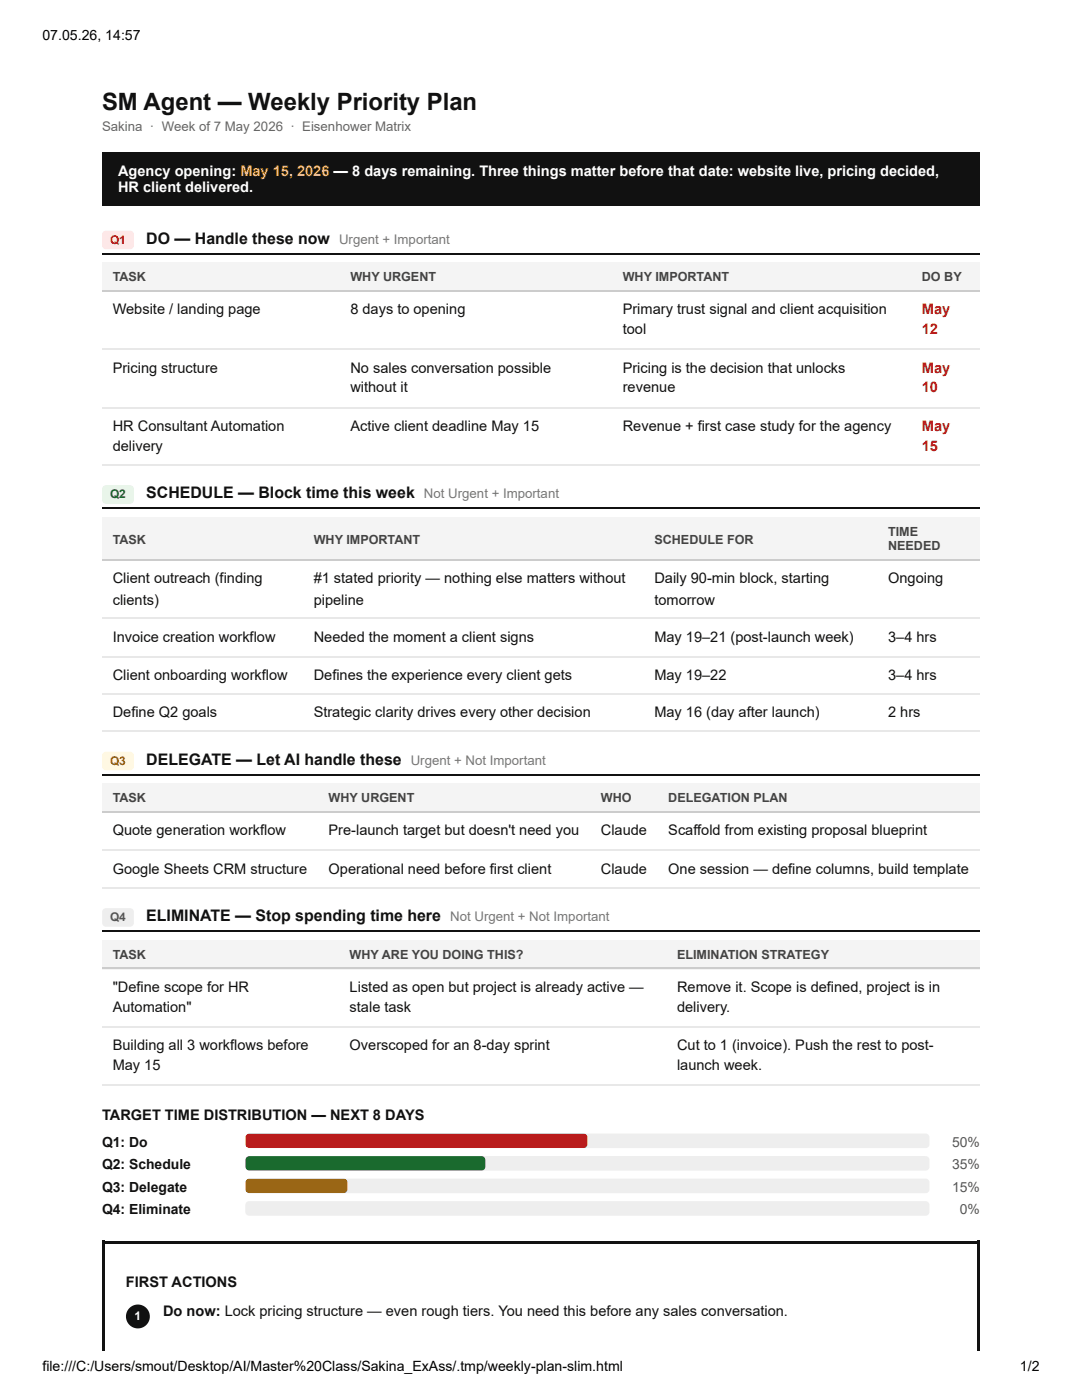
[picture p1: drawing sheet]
<svg xmlns="http://www.w3.org/2000/svg" width="216mm" height="279mm" viewBox="0 0 216 279" stroke-linecap="round" stroke-linejoin="round" font-family="sans-serif">
<defs><g id="words">
<text font-size="4.8" fill="#111" x="20.4" y="22">SM Agent — Weekly Priority Plan</text>
<g font-size="3.2" fill="#111">
<text x="29.2" y="48.7">DO — Handle these now</text>
<text x="29.2" y="99.5">SCHEDULE — Block time this week</text>
<text x="29.2" y="152.7">DELEGATE — Let AI handle these</text>
<text x="29.2" y="183.9">ELIMINATE — Stop spending time here</text>
</g>
<g font-size="2.9" fill="#fff">
<text x="23.5" y="35.2">Agency opening: May 15, 2026 — 8 days remaining. Three things matter before that date: website live, pricing decided,</text>
<text x="23.5" y="38.4">HR client delivered.</text>
</g>
<g font-size="2.9" fill="#111">
<text x="22.5" y="62.7">Website / landing page</text>
<text x="69.9" y="62.7">8 days to opening</text>
<text x="124.3" y="62.7">Primary trust signal and client acquisition</text>
<text x="124.3" y="66.7">tool</text>
<text x="22.5" y="74.3">Pricing structure</text>
<text x="69.9" y="74.3">No sales conversation possible</text>
<text x="124.3" y="74.3">Pricing is the decision that unlocks</text>
<text x="69.9" y="78.3">without it</text>
<text x="124.3" y="78.3">revenue</text>
<text x="22.5" y="86">HR Consultant Automation</text>
<text x="22.5" y="90">delivery</text>
<text x="69.9" y="86">Active client deadline May 15</text>
<text x="124.3" y="86">Revenue + first case study for the agency</text>
<text x="22.5" y="116.4">Client outreach (finding</text>
<text x="62.6" y="116.4">#1 stated priority — nothing else matters without</text>
<text x="130.6" y="116.4">Daily 90-min block, starting</text>
<text x="177.2" y="116.4">Ongoing</text>
<text x="22.5" y="120.7">clients)</text>
<text x="62.6" y="120.7">pipeline</text>
<text x="130.6" y="120.7">tomorrow</text>
<text x="22.5" y="128.1">Invoice creation workflow</text>
<text x="62.6" y="128.1">Needed the moment a client signs</text>
<text x="130.6" y="128.1">May 19–21 (post-launch week)</text>
<text x="177.2" y="128.1">3–4 hrs</text>
<text x="22.5" y="135.7">Client onboarding workflow</text>
<text x="62.6" y="135.7">Defines the experience every client gets</text>
<text x="130.6" y="135.7">May 19–22</text>
<text x="177.2" y="135.7">3–4 hrs</text>
<text x="22.5" y="143.1">Define Q2 goals</text>
<text x="62.6" y="143.1">Strategic clarity drives every other decision</text>
<text x="130.6" y="143.1">May 16 (day after launch)</text>
<text x="177.2" y="143.1">2 hrs</text>
<text x="22.5" y="166.7">Quote generation workflow</text>
<text x="65.6" y="166.7">Pre-launch target but doesn't need you</text>
<text x="119.9" y="166.7">Claude</text>
<text x="133.4" y="166.7">Scaffold from existing proposal blueprint</text>
<text x="22.5" y="174.4">Google Sheets CRM structure</text>
<text x="65.6" y="174.4">Operational need before first client</text>
<text x="119.9" y="174.4">Claude</text>
<text x="133.4" y="174.4">One session — define columns, build template</text>
<text x="22.5" y="197.9">&quot;Define scope for HR</text>
<text x="69.8" y="197.9">Listed as open but project is already active —</text>
<text x="135.1" y="197.9">Remove it. Scope is defined, project is in</text>
<text x="22.5" y="201.9">Automation&quot;</text>
<text x="69.8" y="201.9">stale task</text>
<text x="135.1" y="201.9">delivery.</text>
<text x="22.5" y="209.5">Building all 3 workflows before</text>
<text x="69.8" y="209.5">Overscoped for an 8-day sprint</text>
<text x="135.1" y="209.5">Cut to 1 (invoice). Push the rest to post-</text>
<text x="22.5" y="213.5">May 15</text>
<text x="135.1" y="213.5">launch week.</text>
<text x="20.4" y="223.6">TARGET TIME DISTRIBUTION — NEXT 8 DAYS</text>
<text x="25.1" y="256.9">FIRST ACTIONS</text>
<text x="32.5" y="262.7">Do now: Lock pricing structure — even rough tiers. You need this before any sales conversation.</text>
</g>
<g font-size="2.9" fill="#b91c1c">
<text x="184" y="62.7">May</text>
<text x="184" y="66.7">12</text>
<text x="184" y="74.3">May</text>
<text x="184" y="78.3">10</text>
<text x="184" y="86">May</text>
<text x="184" y="90">15</text>
</g>
<g font-size="2.8">
<text x="8.5" y="7.9">07.05.26, 14:57</text>
<text x="8.5" y="273.6">file:///C:/Users/smout/Desktop/AI/Master%20Class/Sakina_ExAss/.tmp/weekly-plan-slim.html</text>
<text x="203.5" y="273.6">1/2</text>
</g>
<g font-size="2.8" fill="#111">
<text x="20.4" y="228.9">Q1: Do</text>
<text x="20.4" y="233.4">Q2: Schedule</text>
<text x="20.4" y="237.9">Q3: Delegate</text>
<text x="20.4" y="242.4">Q4: Eliminate</text>
</g>
<g font-size="2.8" fill="#555">
<text x="190" y="228.9">50%</text>
<text x="190" y="233.4">35%</text>
<text x="190" y="237.9">15%</text>
<text x="191.5" y="242.4">0%</text>
</g>
<text font-size="2.6" fill="#666" x="20.4" y="26.2">Sakina · Week of 7 May 2026 · Eisenhower Matrix</text>
<g font-size="2.6" fill="#777">
<text x="67.7" y="48.7">Urgent + Important</text>
<text x="84.6" y="99.5">Not Urgent + Important</text>
<text x="81.9" y="152.7">Urgent + Not Important</text>
<text x="89.8" y="183.9">Not Urgent + Not Important</text>
</g>
<g font-size="2.5" fill="#444">
<text x="22.5" y="56.1">TASK</text>
<text x="69.9" y="56.1">WHY URGENT</text>
<text x="124.3" y="56.1">WHY IMPORTANT</text>
<text x="184" y="56.1">DO BY</text>
<text x="177.2" y="106.9">TIME</text>
<text x="22.5" y="108.5">TASK</text>
<text x="62.6" y="108.5">WHY IMPORTANT</text>
<text x="130.6" y="108.5">SCHEDULE FOR</text>
<text x="177.2" y="109.8">NEEDED</text>
<text x="22.5" y="160.1">TASK</text>
<text x="65.6" y="160.1">WHY URGENT</text>
<text x="119.9" y="160.1">WHO</text>
<text x="133.4" y="160.1">DELEGATION PLAN</text>
<text x="22.5" y="191.3">TASK</text>
<text x="69.8" y="191.3">WHY ARE YOU DOING THIS?</text>
<text x="135.1" y="191.3">ELIMINATION STRATEGY</text>
</g>
<text font-size="2.4" fill="#b91c1c" x="22" y="48.7">Q1</text>
<text font-size="2.4" fill="#1a6a2e" x="22" y="99.5">Q2</text>
<text font-size="2.4" fill="#92680a" x="22" y="152.7">Q3</text>
<text font-size="2.4" fill="#555" x="22" y="183.9">Q4</text>
<text font-size="2.4" fill="#fff" x="26.9" y="263.5">1</text>
</g></defs>
<path d="M20.4 30.4h175.1v10.6h-175.1z" fill="#111"/>
<path d="M20.4 50.7h175.1" fill="none" stroke="#111" stroke-width=".26"/>
<g fill="#f4f4f4">
<path d="M20.4 52.4h47.3v5.8h-47.3z"/>
<path d="M67.7 52.4h54.5v5.8h-54.5z"/>
<path d="M122.2 52.4h59.6v5.8h-59.6z"/>
<path d="M181.8 52.4h13.7v5.8h-13.7z"/>
</g>
<path d="M20.4 58.1h175.1" fill="none" stroke="#ccc" stroke-width=".26"/>
<path d="M20.4 69.7h175.1M20.4 81.4h175.1M20.4 92.7h175.1" fill="none" stroke="#e8e8e8" stroke-width=".26"/>
<path d="M20.4 101.5h175.1" fill="none" stroke="#111" stroke-width=".26"/>
<g fill="#f4f4f4">
<path d="M20.4 103.2h40.2v8.7h-40.2z"/>
<path d="M60.6 103.2h68v8.7h-68z"/>
<path d="M128.6 103.2h46.6v8.7h-46.6z"/>
<path d="M175.2 103.2h20.3v8.7h-20.3z"/>
</g>
<path d="M20.4 111.8h175.1" fill="none" stroke="#ccc" stroke-width=".26"/>
<path d="M20.4 123.4h175.1M20.4 131.1h175.1M20.4 138.5h175.1M20.4 145.9h175.1" fill="none" stroke="#e8e8e8" stroke-width=".26"/>
<path d="M20.4 154.6h175.1" fill="none" stroke="#111" stroke-width=".26"/>
<g fill="#f4f4f4">
<path d="M20.4 156.4h43.1v5.8h-43.1z"/>
<path d="M63.5 156.4h54.2v5.8h-54.2z"/>
<path d="M117.7 156.4h13.5v5.8h-13.5z"/>
<path d="M131.2 156.4h64.3v5.8h-64.3z"/>
</g>
<path d="M20.4 162.1h175.1" fill="none" stroke="#ccc" stroke-width=".26"/>
<path d="M20.4 169.7h175.1M20.4 177.1h175.1" fill="none" stroke="#e8e8e8" stroke-width=".26"/>
<path d="M20.4 185.9h175.1" fill="none" stroke="#111" stroke-width=".26"/>
<g fill="#f4f4f4">
<path d="M20.4 187.6h47.3v5.8h-47.3z"/>
<path d="M67.7 187.6h65.4v5.8h-65.4z"/>
<path d="M133.1 187.6h62.4v5.8h-62.4z"/>
</g>
<path d="M20.4 193.3h175.1" fill="none" stroke="#ccc" stroke-width=".26"/>
<path d="M20.4 204.9h175.1M20.4 216.6h175.1" fill="none" stroke="#e8e8e8" stroke-width=".26"/>
<g fill="#111">
<path d="M20.4 247.6h175.1v.6h-175.1z"/>
<path d="M195 247.6h.5v21.9h-.5z"/>
<path d="M20.4 247.6h.5v21.9h-.5z"/>
</g>
<path d="M20.6 46.3l.6-.3h4.7a.79 .79 0 0 1 .8 .8v2.1a.79 .79 0 0 1-.8 .8h-4.7a.79 .79 0 0 1-.8-.8v-2.1z" fill="#fde8e8"/>
<path d="M20.6 97.1l.6-.3h4.7a.79 .79 0 0 1 .8 .8v2.1a.79 .79 0 0 1-.8 .8h-4.7a.79 .79 0 0 1-.8-.8v-2.1z" fill="#e8f5e9"/>
<path d="M20.6 150.3l.6-.3h4.7a.79 .79 0 0 1 .8 .8v2.1a.79 .79 0 0 1-.8 .8h-4.7a.79 .79 0 0 1-.8-.8v-2.1z" fill="#fff8e1"/>
<g fill="#eee">
<path d="M20.6 181.5l.6-.3h4.7a.79 .79 0 0 1 .8 .8v2.1a.79 .79 0 0 1-.8 .8h-4.7a.79 .79 0 0 1-.8-.8v-2.1z"/>
<path d="M49.2 226.5l.5-.3h135a.79 .79 0 0 1 .8 .8v1.3a.79 .79 0 0 1-.8 .8h-135a.79 .79 0 0 1-.8-.8l.1-1.4z"/>
</g>
<path d="M49.2 226.5l.5-.3h66.7a.79 .79 0 0 1 .8 .8v1.3a.79 .79 0 0 1-.8 .8h-66.7a.79 .79 0 0 1-.8-.8l.1-1.4z" fill="#b91c1c"/>
<path d="M49.2 230.9l.5-.2h135a.79 .79 0 0 1 .8 .8v1.3a.79 .79 0 0 1-.8 .8h-135a.79 .79 0 0 1-.8-.8l.1-1.4z" fill="#eee"/>
<path d="M49.2 230.9l.5-.2h46.3a.79 .79 0 0 1 .8 .8v1.3a.79 .79 0 0 1-.8 .8h-46.3a.79 .79 0 0 1-.8-.8l.1-1.4z" fill="#1a6a2e"/>
<path d="M49.2 235.4l.5-.2h135a.79 .79 0 0 1 .8 .8v1.3a.79 .79 0 0 1-.8 .8h-135a.79 .79 0 0 1-.8-.8l.1-1.4z" fill="#eee"/>
<path d="M49.2 235.4l.5-.2h18.8a.79 .79 0 0 1 .8 .8v1.3a.79 .79 0 0 1-.8 .8h-18.8a.79 .79 0 0 1-.8-.8l.1-1.4z" fill="#92680a"/>
<path d="M49.2 239.9l.5-.2h135a.79 .79 0 0 1 .8 .8v1.3a.79 .79 0 0 1-.8 .8h-135a.79 .79 0 0 1-.8-.8l.1-1.4z" fill="#eee"/>
<circle cx="27.5" cy="262.7" r="2.38" fill="#111"/>
<use href="#words"/>
</svg>
